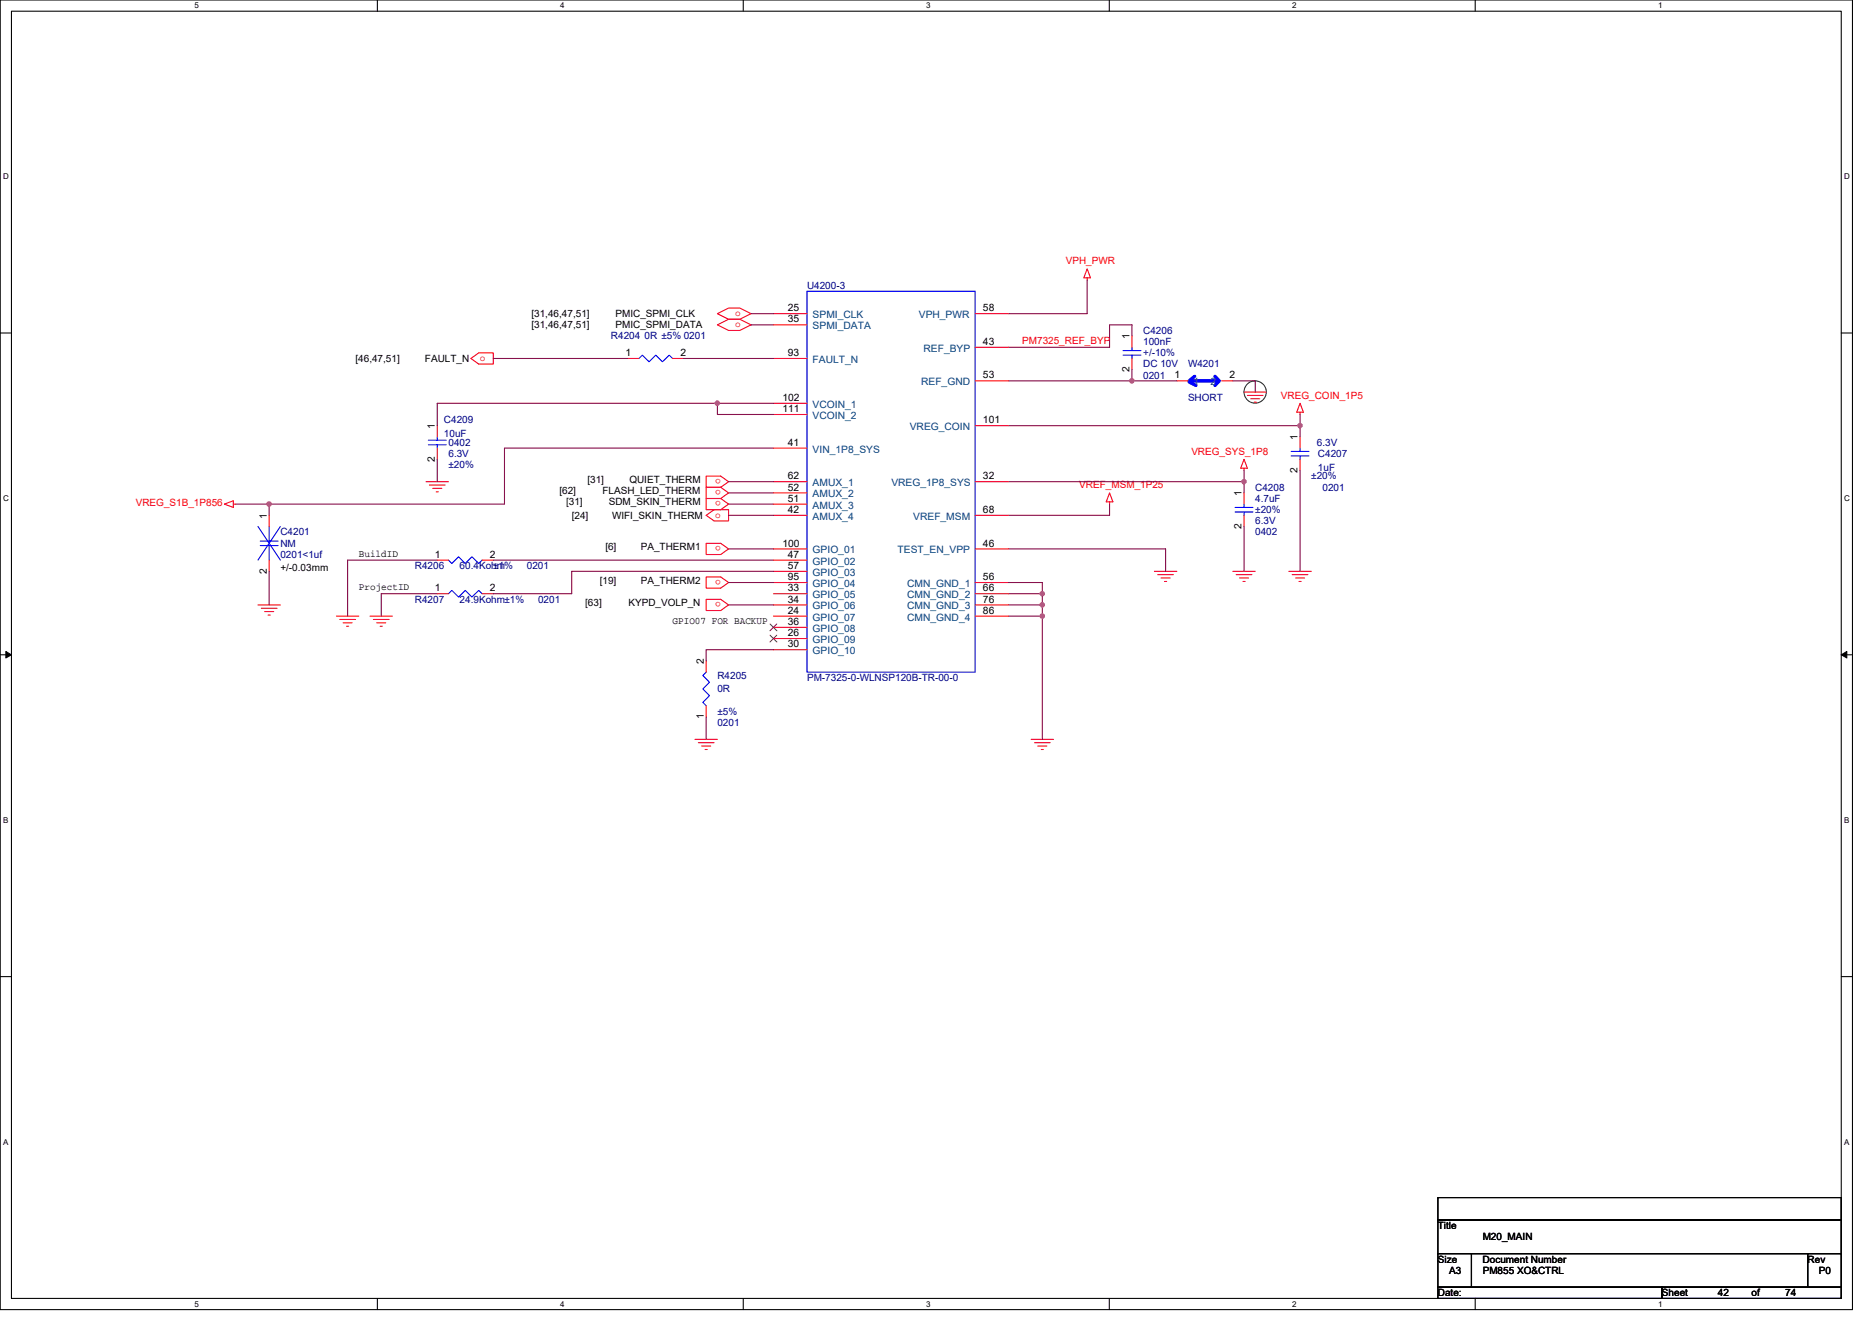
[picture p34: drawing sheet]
<svg xmlns="http://www.w3.org/2000/svg" width="297mm" height="210mm" viewBox="0 0 297 210" stroke-linecap="round" stroke-linejoin="round" font-family="sans-serif">
<defs><g id="words">
<g font-size="1.6" fill="#f00">
<text x="169.1" y="42">VPH_PWR</text>
<text x="116.7" y="50.1">o</text>
<text x="116.7" y="51.9">o</text>
<text x="76.1" y="57.3">o</text>
<text x="162.2" y="54.7">PM7325_REF_BYP</text>
<text x="203.3" y="63.3">VREG_COIN_1P5</text>
<text x="114.4" y="76" transform="rotate(180 114.4 76)">o</text>
<text x="114.4" y="77.8" transform="rotate(180 114.4 77.8)">o</text>
<text x="171.3" y="77.5">VREF_MSM_1P25</text>
<text x="189" y="72.2">VREG_SYS_1P8</text>
<text x="21.5" y="80.4">VREG_S1B_1P856</text>
<text x="113.5" y="82.1">o</text>
<text x="114.4" y="79.6" transform="rotate(180 114.4 79.6)">o</text>
<text x="114.4" y="86.7" transform="rotate(180 114.4 86.7)">o</text>
<text x="114.4" y="92" transform="rotate(180 114.4 92)">o</text>
<text x="114.4" y="95.6" transform="rotate(180 114.4 95.6)">o</text>
</g>
<g font-size="1.6" fill="#000080">
<text x="128.1" y="45.9">U4200-3</text>
<text x="96.9" y="53.9">R4204 0R ±5% 0201</text>
<text x="181.4" y="53">C4206</text>
<text x="181.4" y="54.8">100nF</text>
<text x="181.4" y="58.3">DC 10V</text>
<text x="181.4" y="56.5">+/-10%</text>
<text x="188.5" y="58.3">W4201</text>
<text x="181.4" y="60.1">0201</text>
<text x="188.5" y="63.6">SHORT</text>
<text x="70.4" y="67.2">C4209</text>
<text x="70.4" y="69.3">10uF</text>
<text x="71.2" y="70.8">0402</text>
<text x="209" y="70.8">6.3V</text>
<text x="71.2" y="72.5">6.3V</text>
<text x="71.2" y="74.3">±20%</text>
<text x="199.2" y="77.9">C4208</text>
<text x="208.1" y="76.1">±20%</text>
<text x="209.1" y="72.5">C4207</text>
<text x="209.1" y="74.7">1uF</text>
<text x="209.8" y="77.9">0201</text>
<text x="199.2" y="79.7">4.7uF</text>
<text x="199.2" y="83.2">6.3V</text>
<text x="199.2" y="81.4">±20%</text>
<text x="44.5" y="85">C4201</text>
<text x="44.5" y="86.8">NM</text>
<text x="44.5" y="88.5">0201&lt;1uf</text>
<text x="199.2" y="85">0402</text>
<text x="65.8" y="95.7">R4207</text>
<text x="65.8" y="90.3">R4206</text>
<text x="72.9" y="95.7">24.9Kohm±1%</text>
<text x="72.9" y="90.3">60.4Kohm</text>
<text x="78.3" y="90.3">±1%</text>
<text x="83.6" y="90.3">0201</text>
<text x="85.4" y="95.7">0201</text>
<text x="113.8" y="107.7">R4205</text>
<text x="113.8" y="109.9">0R</text>
<text x="113.8" y="113.4">±5%</text>
<text x="128.1" y="108.1">PM-7325-0-WLNSP120B-TR-00-0</text>
<text x="113.8" y="115.2">0201</text>
</g>
<g font-size="1.6">
<text x="84.3" y="50.3">[31,46,47,51]</text>
<text x="84.3" y="52.1">[31,46,47,51]</text>
<text x="97.7" y="50.3">PMIC_SPMI_CLK</text>
<text x="97.7" y="52.1">PMIC_SPMI_DATA</text>
<text x="125" y="49.4">25</text>
<text x="125" y="51.2">35</text>
<text x="156" y="49.4">58</text>
<text x="179.2" y="53.9" transform="rotate(-90 179.2 53.9)">1</text>
<text x="56.4" y="57.4">[46,47,51]</text>
<text x="67.4" y="57.4">FAULT_N</text>
<text x="99.2" y="56.5">1</text>
<text x="108" y="56.5">2</text>
<text x="125" y="56.5">93</text>
<text x="156" y="54.7">43</text>
<text x="179.2" y="59.1" transform="rotate(-90 179.2 59.1)">2</text>
<text x="124.1" y="63.6">102</text>
<text x="124.1" y="65.4">111</text>
<text x="156" y="60.1">53</text>
<text x="186.4" y="60.1">1</text>
<text x="195.1" y="60.1">2</text>
<text x="69" y="68.1" transform="rotate(-90 69 68.1)">1</text>
<text x="125" y="70.7">41</text>
<text x="156" y="67.2">101</text>
<text x="205.9" y="69.9" transform="rotate(-90 205.9 69.9)">1</text>
<text x="69" y="73.3" transform="rotate(-90 69 73.3)">2</text>
<text x="93.2" y="76.6">[31]</text>
<text x="99.9" y="76.6">QUIET_THERM</text>
<text x="125" y="76.1">62</text>
<text x="125" y="77.9">52</text>
<text x="156" y="76.1">32</text>
<text x="205.9" y="75.1" transform="rotate(-90 205.9 75.1)">2</text>
<text x="42.3" y="82.3" transform="rotate(-90 42.3 82.3)">1</text>
<text x="88.8" y="78.4">[62]</text>
<text x="89.8" y="80.2">[31]</text>
<text x="90.7" y="82.3">[24]</text>
<text x="95.6" y="78.4">FLASH_LED_THERM</text>
<text x="96.6" y="80.2">SDM_SKIN_THERM</text>
<text x="97.1" y="82.3">WIFI_SKIN_THERM</text>
<text x="125" y="79.6">51</text>
<text x="125" y="81.4">42</text>
<text x="156" y="81.4">68</text>
<text x="197" y="83.9" transform="rotate(-90 197 83.9)">2</text>
<text x="197" y="78.8" transform="rotate(-90 197 78.8)">1</text>
<text x="56.9" y="88.4">BuildID</text>
<text x="69" y="88.5">1</text>
<text x="77.7" y="88.5">2</text>
<text x="96.1" y="87.3">[6]</text>
<text x="101.7" y="87.3">PA_THERM1</text>
<text x="124.1" y="86.7">100</text>
<text x="125" y="88.5">47</text>
<text x="156" y="86.7">46</text>
<text x="42.3" y="91.1" transform="rotate(-90 42.3 91.1)">2</text>
<text x="44.5" y="90.7">+/-0.03mm</text>
<text x="56.9" y="93.7">ProjectID</text>
<text x="69" y="93.9">1</text>
<text x="77.7" y="93.9">2</text>
<text x="95.2" y="92.6">[19]</text>
<text x="101.7" y="92.6">PA_THERM2</text>
<text x="125" y="90.3">57</text>
<text x="125" y="92.1">95</text>
<text x="125" y="93.9">33</text>
<text x="125" y="95.6">34</text>
<text x="156" y="92.1">56</text>
<text x="156" y="93.9">66</text>
<text x="156" y="95.6">76</text>
<text x="92.9" y="96.2">[63]</text>
<text x="99.7" y="96.2">KYPD_VOLP_N</text>
<text x="106.7" y="99">GPIO07 FOR BACKUP</text>
<text x="125" y="97.4">24</text>
<text x="125" y="99.2">36</text>
<text x="125" y="101">26</text>
<text x="156" y="97.4">86</text>
<text x="111.7" y="105.4" transform="rotate(-90 111.7 105.4)">2</text>
<text x="125" y="102.7">30</text>
<text x="111.7" y="114.2" transform="rotate(-90 111.7 114.2)">1</text>
<text x="228.1" y="195.1">Title</text>
<text x="235.3" y="196.8">M20_MAIN</text>
<text x="228.1" y="200.4">Size</text>
<text x="229.9" y="202.2">A3</text>
<text x="235.3" y="200.4">Document Number</text>
<text x="235.3" y="202.2">PM855 XO&amp;CTRL</text>
<text x="286.8" y="200.4">Rev</text>
<text x="288.6" y="202.2">P0</text>
<text x="228.1" y="205.7">Date:</text>
<text x="263.7" y="205.7">Sheet</text>
<text x="272.6" y="205.7">42</text>
<text x="277.9" y="205.7">of</text>
<text x="283.3" y="205.7">74</text>
</g>
<g font-size="1.6" fill="#004080">
<text x="128.9" y="50.5">SPMI_CLK</text>
<text x="128.9" y="52.3">SPMI_DATA</text>
<text x="145.8" y="50.5">VPH_PWR</text>
<text x="128.9" y="57.6">FAULT_N</text>
<text x="146.5" y="55.8">REF_BYP</text>
<text x="128.9" y="64.7">VCOIN_1</text>
<text x="146.2" y="61.2">REF_GND</text>
<text x="189.4" y="61.2">1</text>
<text x="192.1" y="61.2">2</text>
<text x="128.9" y="66.5">VCOIN_2</text>
<text x="128.9" y="71.8">VIN_1P8_SYS</text>
<text x="144.4" y="68.3">VREG_COIN</text>
<text x="128.9" y="77.2">AMUX_1</text>
<text x="141.4" y="77.2">VREG_1P8_SYS</text>
<text x="128.9" y="79">AMUX_2</text>
<text x="128.9" y="80.7">AMUX_3</text>
<text x="128.9" y="82.5">AMUX_4</text>
<text x="144.9" y="82.5">VREF_MSM</text>
<text x="128.9" y="87.8">GPIO_01</text>
<text x="128.9" y="89.6">GPIO_02</text>
<text x="142.4" y="87.8">TEST_EN_VPP</text>
<text x="128.9" y="91.4">GPIO_03</text>
<text x="128.9" y="93.2">GPIO_04</text>
<text x="128.9" y="95">GPIO_05</text>
<text x="143.9" y="93.2">CMN_GND_1</text>
<text x="143.9" y="95">CMN_GND_2</text>
<text x="128.9" y="96.7">GPIO_06</text>
<text x="128.9" y="98.5">GPIO_07</text>
<text x="128.9" y="100.3">GPIO_08</text>
<text x="143.9" y="96.7">CMN_GND_3</text>
<text x="143.9" y="98.5">CMN_GND_4</text>
<text x="128.9" y="102.1">GPIO_09</text>
<text x="128.9" y="103.8">GPIO_10</text>
</g>
<g font-size="1.3">
<text x="30.8" y="1.3">5</text>
<text x="88.9" y="1.3">4</text>
<text x="147" y="1.3">3</text>
<text x="205" y="1.3">2</text>
<text x="263.1" y="1.3">1</text>
<text x=".5" y="28.4">D</text>
<text x="292.6" y="28.4">D</text>
<text x=".5" y="79.5">C</text>
<text x="292.6" y="79.5">C</text>
<text x=".5" y="130.6">B</text>
<text x="292.6" y="130.6">B</text>
<text x=".5" y="181.7">A</text>
<text x="292.6" y="181.7">A</text>
<text x="30.8" y="207.4">5</text>
<text x="88.9" y="207.4">4</text>
<text x="147" y="207.4">3</text>
<text x="205" y="207.4">2</text>
<text x="263.1" y="207.4">1</text>
</g>
</g></defs>
<path d="M0 0h293.9v207.9h-293.9zM1.8 1.8h290.4v204.3h-290.4z" fill="none" stroke="#000" stroke-width=".17"/>
<g fill="#fff">
<path d="M30.8 .2h.7v1.4h-.7z"/>
<path d="M30.8 206.3h.7v1.4h-.7z"/>
</g>
<path d="M59.9 0v1.8M59.9 206.1v1.8" fill="none" stroke="#000" stroke-width=".17"/>
<g fill="#fff">
<path d="M88.9 .2h.7v1.4h-.7z"/>
<path d="M88.9 206.3h.7v1.4h-.7z"/>
</g>
<path d="M117.9 0v1.8M117.9 206.1v1.8" fill="none" stroke="#000" stroke-width=".17"/>
<g fill="#fff">
<path d="M147 .2h.7v1.4h-.7z"/>
<path d="M147 206.3h.7v1.4h-.7z"/>
</g>
<path d="M176 0v1.8M176 206.1v1.8" fill="none" stroke="#000" stroke-width=".17"/>
<g fill="#fff">
<path d="M205 .2h.7v1.4h-.7z"/>
<path d="M205 206.3h.7v1.4h-.7z"/>
</g>
<path d="M234.1 0v1.8M234.1 206.1v1.8" fill="none" stroke="#000" stroke-width=".17"/>
<g fill="#fff">
<path d="M263.1 .2h.7v1.4h-.7z"/>
<path d="M263.1 206.3h.7v1.4h-.7z"/>
<path d="M.5 27.3h.9v1.4h-.9z"/>
<path d="M292.6 27.3h.9v1.4h-.9z"/>
<path d="M.5 78.4h.9v1.4h-.9z"/>
<path d="M292.6 78.4h.9v1.4h-.9z"/>
</g>
<path d="M0 52.9h1.8M292.2 52.9h1.7" fill="none" stroke="#000" stroke-width=".17"/>
<g fill="#fff">
<path d="M.5 129.5h.8v1.4h-.8z"/>
<path d="M292.6 129.5h.9v1.4h-.9z"/>
</g>
<path d="M0 103.9h1.8M292.2 103.9h1.7" fill="none" stroke="#000" stroke-width=".17"/>
<path d="M.9 103.4l.9 .5-.9 .5zM292.2 103.9l.8-.5v1z" fill="#000" stroke="#000" stroke-width=".16"/>
<g fill="#fff">
<path d="M.5 180.5h.8v1.4h-.8z"/>
<path d="M292.6 180.5h.9v1.4h-.9z"/>
</g>
<path d="M0 155h1.8M292.2 155h1.7M228.2 190.1h64v3.5h-64zM228.2 193.6h64v5.4h-64zM228.2 199h5.3v5.3h-5.3zM233.5 199h53.3v5.3h-53.3zM286.8 199h5.4v5.3h-5.4zM228.2 204.3h35.5v1.8h-35.5zM263.7 204.3h28.5v1.8h-28.5z" fill="none" stroke="#000" stroke-width=".17"/>
<circle cx="199.2" cy="62.2" r="1.77" fill="none" stroke="#008000" stroke-width=".17"/>
<g fill="none" stroke="#f00" stroke-width=".17">
<path d="M74.7 56.9l1.3-.9h2.3v1.8h-2.3zM99.6 56.9h1.8M106.7 56.9h1.8M113.8 49.8l1.8-.9h1.8l1.8 .9-1.8 .9h-1.8zM113.8 51.6l1.8-.9h1.8l1.8 .9-1.8 .9h-1.8zM122.7 49.8h5.4M122.7 51.6h5.4M122.7 56.9h5.4M154.7 49.8h5.4M154.7 55.1h5.4M172.5 42.7l.5 1.4h-1zM172.5 44.1v.4"/>
<path d="M179.6 53.3v1.8M179.6 56.9v1.8M67.6 76.5h3.6M68.1 77h2.5M68.7 77.5h1.4M69.2 78.1h.4M69.4 67.6v1.7M69.4 71.1v1.8M112.1 75.6h2.3l1.2 .9-1.2 .8h-2.3zM112.1 79.1h2.3l1.2 .9-1.2 .9h-2.3zM114.4 77.3h-2.3v1.8h2.3M114.4 77.3l1.2 .9-1.2 .9"/>
<path d="M122.7 64h5.4M122.7 65.8h5.4M122.7 71.1h5.4M122.7 76.5h5.4M122.7 78.2h5.4M154.7 60.5h5.4M154.7 67.6h5.4M154.7 76.5h5.4M176.1 78.2l.5 1.5h-1.1zM176.1 79.7v.3M186.7 60.5h1.8M193.8 60.5h1.8"/>
<path d="M197.4 72.9l.5 1.4h-1zM197.4 62.2h3.6M197.4 74.3v.4M197.4 78.2v1.8M197.9 62.8h2.5M198.5 63.3h1.4M199 63.8h.3M206.3 69.3v1.8M206.3 72.9v1.8M206.3 64l.5 1.4h-1zM206.3 65.4v.4M35.6 80l1.4-.5v1z"/>
<path d="M37 80h.4M40.9 96h3.6M41.5 96.5h2.5M42 97.1h1.4M42.5 97.6h.4M42.7 81.8v1.8M42.7 88.9v1.8M53.4 97.8h3.5M53.9 98.3h2.5M54.4 98.8h1.5M55 99.4h.3M58.7 97.8h3.6"/>
<path d="M59.2 98.3h2.5M59.8 98.8h1.4M60.3 99.4h.4M69.4 94.2h1.8M69.4 88.9h1.8M76.5 94.2h1.8M76.5 88.9h1.8M112.1 86.2h2.3l1.2 .9-1.2 .9h-2.3zM112.1 91.6h2.3l1.2 .9-1.2 .8h-2.3zM112.1 95.1h2.3l1.2 .9-1.2 .9h-2.3zM112.1 81.8l1.2-.9h2.3v1.8h-2.3zM122.7 80h5.4"/>
<path d="M122.7 81.8h5.4M122.7 87.1h5.4M122.7 88.9h5.4M122.7 90.7h5.4M122.7 92.5h5.4M122.7 94.2h5.4M122.7 96h5.4M122.7 97.8h5.4M122.7 99.6h5.4M154.7 81.8h5.4M154.7 87.1h5.4M154.7 92.5h5.4"/>
<path d="M154.7 94.2h5.4M154.7 96h5.4M154.7 97.8h5.4M183.2 90.7h3.5M183.7 91.2h2.5M184.2 91.7h1.5M184.8 92.3h.3M195.6 90.7h3.6M196.1 91.2h2.5M196.7 91.7h1.4M197.2 92.3h.4M197.4 81.8v1.8"/>
<path d="M204.5 90.7h3.6M205 91.2h2.5M205.6 91.7h1.4M206.1 92.3h.4M110.3 117.3h3.5M110.8 117.9h2.5M111.3 118.4h1.5M111.9 119h.3M112.1 112v1.8M112.1 104.9v1.8M122.7 101.3h5.4M122.7 103.1h5.4"/>
<path d="M163.6 117.3h3.6M164.1 117.9h2.5M164.7 118.4h1.4M165.2 119h.4"/>
</g>
<g fill="none" stroke="#00f" stroke-width=".17">
<path d="M101.4 56.9l.5-.5 1.1 1 1.1-1 1 1 1.1-1 .5 .5M128.1 46.2h26.6v60.5h-26.6zM178.2 55.6h2.8M178.2 56.4h2.8M179.6 55.1v.5M179.6 56.4v.5M68 69.9h2.8M68 70.6h2.8M69.4 69.3v.6M69.4 70.6v.5M204.9 71.6h2.8M204.9 72.4h2.8"/>
<path d="M206.3 71.1v.5M206.3 72.4v.5M40.9 83.6l3.6 5.3M41.3 85.9h2.8M41.3 86.6h2.8M42.7 83.6v2.3M42.7 86.6v2.3M44.5 83.6l-3.6 5.3M71.2 94.2l.5-.5 1.1 1.1 1-1.1 1.1 1.1 1.1-1.1 .5 .5M71.2 88.9l.5 .5 1.1-1 1 1 1.1-1 1.1 1 .5-.5M196 80.5h2.8M196 81.3h2.8"/>
<path d="M197.4 80v.5M197.4 81.3v.5M112.1 106.7l-.6 .5 1.1 1.1-1.1 1 1.1 1.1-1.1 1.1 .6 .5"/>
</g>
<path d="M189.6 59.7l-.9 .8M192.8 59.7l.5 .6M188.7 60.6l1.1 .6M189 60.5h4M193.5 60.5l-.7 .7" fill="none" stroke="#00f" stroke-width=".53"/>
<path d="M122.2 99l1.1 1.1M123.3 99l-1.1 1.1M122.2 100.8l1.1 1.1M123.3 100.8l-1.1 1.1" fill="none" stroke="#804000" stroke-width=".16"/>
<g fill="none" stroke="#800040" stroke-width=".17">
<path d="M78.3 56.9h21.3M108.5 56.9h14.2M119.2 49.8h3.5M119.2 51.6h3.5M172.5 44.4v5.4h-12.4M179.6 53.3v-1.7h-3.5v3.5h-16M179.6 58.7v1.8M69.4 72.9v3.6M113.8 64h-44.4v3.6M115.6 78.2h7.1M115.6 76.5h7.1M122.7 64h-8.9v1.8h8.9"/>
<path d="M122.7 71.1h-42.7v8.9h-37.3M160.1 76.5h37.3M160.1 67.6h46.2M160.1 60.5h19.5M179.6 60.5h7.1M195.6 60.5h3.6v1.7M197.4 74.7v1.8M197.4 76.5v1.7M206.3 67.6v1.7M206.3 74.7v16M206.3 65.8v1.8M37.4 80h5.3v1.8"/>
<path d="M42.7 90.7v5.3M69.4 88.9h-14.2v8.9M69.4 94.2h-8.9v3.6M78.3 88.9h44.4M115.6 80h7.1M115.6 81.8h7.1M115.6 87.1h7.1M115.6 92.5h7.1M115.6 96h7.1M122.7 90.7h-32v3.5h-12.4M160.1 92.5h5.3v1.7M160.1 94.2h5.3"/>
<path d="M160.1 96h5.3M160.1 97.8h5.3M160.1 87.1h24.9v3.6M165.4 94.2v1.8M165.4 96v1.8M165.4 97.8v19.5M176.1 80v1.8h-16M197.4 83.6v7.1M112.1 113.8v3.5M122.7 103.1h-10.6v1.8"/>
</g>
<g fill="#f0f" stroke="#f0f" stroke-width=".17">
<circle cx="113.8" cy="64" r=".35"/>
<circle cx="42.7" cy="80" r=".35"/>
<circle cx="206.3" cy="67.6" r=".35"/>
<circle cx="197.4" cy="76.4" r=".35"/>
<circle cx="165.4" cy="94.2" r=".35"/>
<circle cx="165.4" cy="96" r=".35"/>
<circle cx="165.4" cy="97.8" r=".35"/>
<circle cx="179.6" cy="60.4" r=".35"/>
</g>
<use href="#words"/>
</svg>
